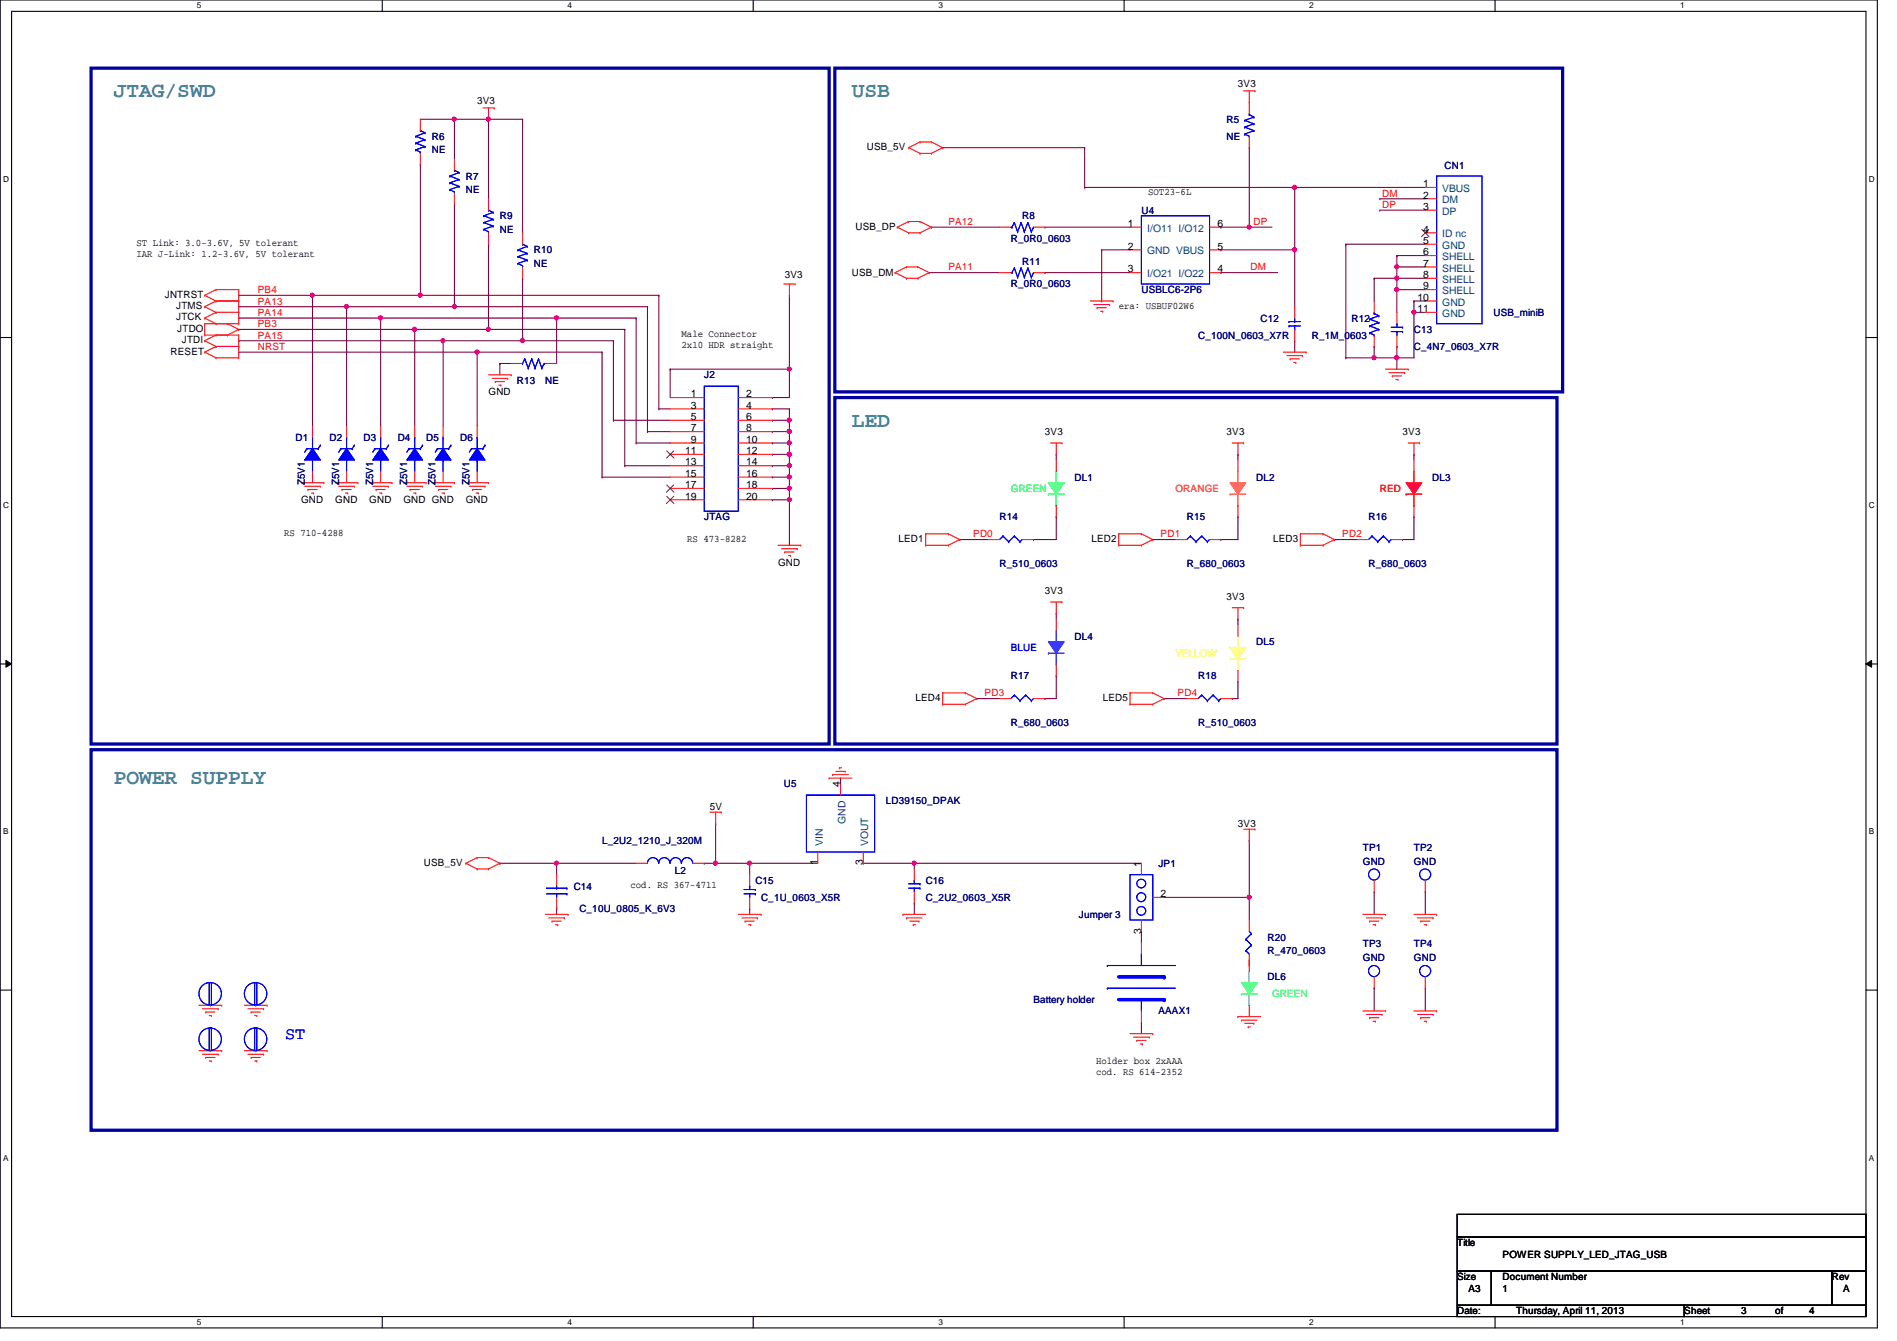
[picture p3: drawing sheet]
<svg xmlns="http://www.w3.org/2000/svg" width="297mm" height="210mm" viewBox="0 0 297 210" stroke-linecap="round" stroke-linejoin="round" font-family="sans-serif">
<defs><g id="words">
<g font-size="3.3" fill="#408080">
<text x="17.8" y="15.2">JTAG/SWD</text>
<text x="133.4" y="15.2">USB</text>
<text x="133.4" y="66.8">LED</text>
<text x="17.8" y="122.8">POWER SUPPLY</text>
</g>
<text font-size="2.6" fill="#00f" x="44.7" y="162.7">ST</text>
<g font-size="1.6">
<text x="74.7" y="16.2">3V3</text>
<text x="193.8" y="13.5">3V3</text>
<text x="135.7" y="23.5">USB_5V</text>
<text x="222.8" y="29.3">1</text>
<text x="133.9" y="35.9">USB_DP</text>
<text x="176.6" y="35.5">1</text>
<text x="179.8" y="30.6">SOT23-6L</text>
<text x="190.6" y="35.5">6</text>
<text x="222.8" y="31.1">2</text>
<text x="222.8" y="32.9">3</text>
<text x="21.4" y="38.6">ST Link: 3.0-3.6V, 5V tolerant</text>
<text x="21.4" y="40.2">IAR J-Link: 1.2-3.6V, 5V tolerant</text>
<text x="176.6" y="39.1">2</text>
<text x="190.6" y="39.1">5</text>
<text x="222.8" y="36.4">4</text>
<text x="222.8" y="38.2">5</text>
<text x="222.8" y="40">6</text>
<text x="222.8" y="41.7">7</text>
<text x="25.8" y="46.6">JNTRST</text>
<text x="122.9" y="43.6">3V3</text>
<text x="133.4" y="43.2">USB_DM</text>
<text x="176.6" y="42.6">3</text>
<text x="190.6" y="42.6">4</text>
<text x="222" y="47.1">10</text>
<text x="222.8" y="43.5">8</text>
<text x="222.8" y="45.3">9</text>
<text x="27.6" y="50.2">JTCK</text>
<text x="27.6" y="48.4">JTMS</text>
<text x="27.8" y="51.9">JTDO</text>
<text x="28.5" y="53.7">JTDI</text>
<text x="106.7" y="52.8">Male Connector</text>
<text x="175.2" y="48.3">era: USBUF02W6</text>
<text x="222" y="48.9">11</text>
<text x="26.7" y="55.5">RESET</text>
<text x="106.7" y="54.4">2x10 HDR straight</text>
<text x="76.5" y="61.9">GND</text>
<text x="108.2" y="62.2">1</text>
<text x="108.2" y="64">3</text>
<text x="108.2" y="65.7">5</text>
<text x="116.8" y="62.2">2</text>
<text x="116.8" y="64">4</text>
<text x="116.8" y="65.7">6</text>
<text x="107.3" y="71.1">11</text>
<text x="108.2" y="67.5">7</text>
<text x="108.2" y="69.3">9</text>
<text x="116.8" y="67.5">8</text>
<text x="116.8" y="69.3">10</text>
<text x="116.8" y="71.1">12</text>
<text x="163.6" y="68.1">3V3</text>
<text x="192.1" y="68.1">3V3</text>
<text x="219.6" y="68.1">3V3</text>
<text x="107.3" y="72.9">13</text>
<text x="107.3" y="74.6">15</text>
<text x="107.3" y="76.4">17</text>
<text x="116.8" y="72.9">14</text>
<text x="116.8" y="74.6">16</text>
<text x="116.8" y="76.4">18</text>
<text x="44.5" y="83.9">RS 710-4288</text>
<text x="47.2" y="78.8">GND</text>
<text x="52.5" y="78.8">GND</text>
<text x="57.8" y="78.8">GND</text>
<text x="63.2" y="78.8">GND GND</text>
<text x="72.9" y="78.8">GND</text>
<text x="107.3" y="78.2">19</text>
<text x="116.8" y="78.2">20</text>
<text x="107.6" y="84.8">RS 473-8282</text>
<text x="121.8" y="88.6">GND</text>
<text x="140.7" y="84.8">LED1</text>
<text x="170.9" y="84.8">LED2</text>
<text x="199.3" y="84.8">LED3</text>
<text x="163.6" y="93">3V3</text>
<text x="192.1" y="93.9">3V3</text>
<text x="143.3" y="109.7">LED4</text>
<text x="172.7" y="109.7">LED5</text>
<text x="131.6" y="123.2" transform="rotate(-90 131.6 123.2)">4</text>
<text x="111.2" y="126.8">5V</text>
<text x="193.8" y="129.5">3V3</text>
<text x="66.4" y="135.5">USB_5V</text>
<text x="128" y="135.5" transform="rotate(-90 128 135.5)">1</text>
<text x="135.1" y="135.5" transform="rotate(-90 135.1 135.5)">3</text>
<text x="178.7" y="135.7" transform="rotate(-90 178.7 135.7)">1</text>
<text x="98.7" y="139">cod. RS 367-4711</text>
<text x="181.7" y="140.4">2</text>
<text x="178.7" y="146.1" transform="rotate(-90 178.7 146.1)">3</text>
<text x="171.6" y="166.6">Holder box 2xAAA</text>
<text x="171.6" y="168.2">cod. RS 614-2352</text>
<text x="228.2" y="195.1">Title</text>
<text x="235.3" y="196.8">POWER SUPPLY_LED_JTAG_USB</text>
<text x="228.2" y="200.4">Size</text>
<text x="230" y="202.2">A3</text>
<text x="235.3" y="200.4">Document Number</text>
<text x="235.3" y="202.2">1</text>
<text x="286.8" y="200.4">Rev</text>
<text x="288.6" y="202.2">A</text>
<text x="228.2" y="205.7">Date:</text>
<text x="237.4" y="205.7">Thursday, April 11, 2013</text>
<text x="263.7" y="205.7">Sheet</text>
<text x="272.6" y="205.7">3</text>
<text x="278" y="205.7">of</text>
<text x="283.3" y="205.7">4</text>
</g>
<g font-size="1.6" fill="#000080">
<text x="67.6" y="21.9">R6</text>
<text x="192.1" y="19.2">R5</text>
<text x="192.1" y="21.9">NE</text>
<text x="67.6" y="24">NE</text>
<text x="72.9" y="28.1">R7</text>
<text x="226.2" y="26.5">CN1</text>
<text x="72.9" y="30.2">NE</text>
<text x="78.3" y="34.3">R9</text>
<text x="160.1" y="34.3">R8</text>
<text x="178.7" y="33.4">U4</text>
<text x="78.3" y="36.4">NE</text>
<text x="83.6" y="39.7">R10</text>
<text x="83.6" y="41.8">NE</text>
<text x="158.3" y="37.9">R_0R0_0603</text>
<text x="160.1" y="41.4">R11</text>
<text x="158.3" y="45">R_0R0_0603</text>
<text x="178.7" y="45.9">USBLC6-2P6</text>
<text x="187.6" y="53">C_100N_0603_X7R</text>
<text x="197.4" y="50.3">C12</text>
<text x="205.4" y="53">R_1M_0603</text>
<text x="211.6" y="50.3">R12</text>
<text x="221.4" y="52.1">C13</text>
<text x="233.8" y="49.4">USB_miniB</text>
<text x="110.3" y="59.2">J2</text>
<text x="221.4" y="54.8">C_4N7_0603_X7R</text>
<text x="80.9" y="60.1">R13</text>
<text x="85.4" y="60.1">NE</text>
<text x="46.3" y="69">D1</text>
<text x="51.6" y="69">D2</text>
<text x="56.9" y="69">D3</text>
<text x="62.3" y="69">D4</text>
<text x="66.7" y="69">D5</text>
<text x="72" y="69">D6</text>
<text x="47.7" y="75.9" transform="rotate(-90 47.7 75.9)">Z5V1</text>
<text x="53.1" y="75.9" transform="rotate(-90 53.1 75.9)">Z5V1</text>
<text x="58.4" y="75.9" transform="rotate(-90 58.4 75.9)">Z5V1</text>
<text x="63.8" y="75.9" transform="rotate(-90 63.8 75.9)">Z5V1</text>
<text x="68.2" y="75.9" transform="rotate(-90 68.2 75.9)">Z5V1</text>
<text x="73.5" y="75.9" transform="rotate(-90 73.5 75.9)">Z5V1</text>
<text x="168.2" y="75.2">DL1</text>
<text x="196.7" y="75.2">DL2</text>
<text x="224.2" y="75.2">DL3</text>
<text x="110.3" y="81.4">JTAG</text>
<text x="156.5" y="81.4">R14</text>
<text x="185.8" y="81.4">R15</text>
<text x="214.3" y="81.4">R16</text>
<text x="156.5" y="88.7">R_510_0603</text>
<text x="185.8" y="88.7">R_680_0603</text>
<text x="214.3" y="88.7">R_680_0603</text>
<text x="168.2" y="100.1">DL4</text>
<text x="196.7" y="101">DL5</text>
<text x="158.3" y="106.3">R17</text>
<text x="187.6" y="106.3">R18</text>
<text x="158.3" y="113.6">R_680_0603</text>
<text x="187.6" y="113.6">R_510_0603</text>
<text x="122.7" y="123.2">U5</text>
<text x="138.7" y="125.9">LD39150_DPAK</text>
<text x="94.3" y="132.1">L_2U2_1210_J_320M</text>
<text x="105.7" y="136.7">L2</text>
<text x="181.4" y="135.7">JP1</text>
<text x="213.4" y="133.2">TP1</text>
<text x="213.4" y="135.3">GND</text>
<text x="221.4" y="133.2">TP2</text>
<text x="221.4" y="135.3">GND</text>
<text x="89.8" y="139.2">C14</text>
<text x="90.7" y="142.8">C_10U_0805_K_6V3</text>
<text x="118.3" y="138.3">C15</text>
<text x="119.2" y="141">C_1U_0603_X5R</text>
<text x="144.9" y="138.3">C16</text>
<text x="144.9" y="141">C_2U2_0603_X5R</text>
<text x="168.9" y="143.7">Jumper 3</text>
<text x="198.5" y="147.2">R20</text>
<text x="198.5" y="149.4">R_470_0603</text>
<text x="213.4" y="148.3">TP3</text>
<text x="221.4" y="148.3">TP4</text>
<text x="198.5" y="153.5">DL6</text>
<text x="213.4" y="150.5">GND</text>
<text x="221.4" y="150.5">GND</text>
<text x="161.8" y="157">Battery holder</text>
<text x="181.4" y="158.8">AAAX1</text>
</g>
<g font-size="1.6" fill="#f00">
<text x="148.5" y="35.2">PA12</text>
<text x="196.3" y="35.2">DP</text>
<text x="216.4" y="30.8">DM</text>
<text x="216.4" y="32.6">DP</text>
<text x="40.4" y="45.9">PB4</text>
<text x="40.4" y="47.7">PA13</text>
<text x="148.5" y="42.3">PA11</text>
<text x="195.8" y="42.3">DM</text>
<text x="40.4" y="49.4">PA14</text>
<text x="40.4" y="51.2">PB3</text>
<text x="40.4" y="53">PA15</text>
<text x="40.4" y="54.8">NRST</text>
<text x="216.1" y="77">RED</text>
<text x="152.4" y="84.1">PD0</text>
<text x="181.7" y="84.1">PD1</text>
<text x="210.2" y="84.1">PD2</text>
<text x="154.2" y="109">PD3</text>
<text x="184.4" y="109">PD4</text>
</g>
<g font-size="1.6" fill="#004080">
<text x="225.8" y="30.1">VBUS</text>
<text x="225.8" y="31.8">DM</text>
<text x="225.8" y="33.6">DP</text>
<text x="179.6" y="36.3">I/O11 I/O12</text>
<text x="179.6" y="39.8">GND VBUS</text>
<text x="225.8" y="37.2">ID nc</text>
<text x="225.8" y="38.9">GND</text>
<text x="225.8" y="40.7">SHELL</text>
<text x="179.6" y="43.4">I/O21 I/O22</text>
<text x="225.8" y="42.5">SHELL</text>
<text x="225.8" y="44.3">SHELL</text>
<text x="225.8" y="46.1">SHELL</text>
<text x="225.8" y="47.8">GND</text>
<text x="225.8" y="49.6">GND</text>
<text x="132.4" y="129" transform="rotate(-90 132.4 129)">GND</text>
<text x="128.8" y="132.5" transform="rotate(-90 128.8 132.5)">VIN</text>
<text x="135.9" y="132.5" transform="rotate(-90 135.9 132.5)">VOUT</text>
</g>
<g font-size="1.6" fill="#0f0">
<text x="158.3" y="77">GREEN</text>
<text x="199.2" y="156.1">GREEN</text>
</g>
<text font-size="1.6" fill="#ff8000" x="184.1" y="77">ORANGE</text>
<text font-size="1.6" fill="#00f" x="158.3" y="101.9">BLUE</text>
<text font-size="1.6" fill="#ff0" x="184.1" y="102.8">YELLOW</text>
<g font-size="1.3">
<text x="30.8" y="1.3">5</text>
<text x="88.9" y="1.3">4</text>
<text x="146.9" y="1.3">3</text>
<text x="205" y="1.3">2</text>
<text x="263.1" y="1.3">1</text>
<text x=".5" y="28.4">D</text>
<text x="292.6" y="28.4">D</text>
<text x=".5" y="79.5">C</text>
<text x="292.6" y="79.5">C</text>
<text x=".5" y="130.6">B</text>
<text x="292.6" y="130.6">B</text>
<text x=".5" y="181.7">A</text>
<text x="292.6" y="181.7">A</text>
<text x="30.8" y="207.4">5</text>
<text x="88.9" y="207.4">4</text>
<text x="146.9" y="207.4">3</text>
<text x="205" y="207.4">2</text>
<text x="263.1" y="207.4">1</text>
</g>
</g></defs>
<path d="M0 0h294v207.9h-294zM1.8 1.8h290.4v204.3h-290.4z" fill="none" stroke="#000" stroke-width=".17"/>
<g fill="#fff">
<path d="M30.8 .2h.7v1.4h-.7z"/>
<path d="M30.8 206.2h.7v1.4h-.7z"/>
</g>
<path d="M59.9 0v1.8M59.9 206.1v1.8" fill="none" stroke="#000" stroke-width=".17"/>
<g fill="#fff">
<path d="M88.9 .2h.6v1.4h-.6z"/>
<path d="M88.9 206.2h.6v1.4h-.6z"/>
</g>
<path d="M117.9 0v1.8M117.9 206.1v1.8" fill="none" stroke="#000" stroke-width=".17"/>
<g fill="#fff">
<path d="M146.9 .2h.7v1.4h-.7z"/>
<path d="M146.9 206.2h.7v1.4h-.7z"/>
</g>
<path d="M176 0v1.8M176 206.1v1.8" fill="none" stroke="#000" stroke-width=".17"/>
<g fill="#fff">
<path d="M205 .2h.7v1.4h-.7z"/>
<path d="M205 206.2h.7v1.4h-.7z"/>
</g>
<path d="M234.1 0v1.8M234.1 206.1v1.8" fill="none" stroke="#000" stroke-width=".17"/>
<g fill="#fff">
<path d="M263.1 .2h.7v1.4h-.7z"/>
<path d="M263.1 206.2h.7v1.4h-.7z"/>
<path d="M.5 27.3h.9v1.4h-.9z"/>
<path d="M292.6 27.3h.9v1.4h-.9z"/>
<path d="M.5 78.4h.9v1.4h-.9z"/>
<path d="M292.6 78.4h.9v1.4h-.9z"/>
</g>
<path d="M0 52.8h1.8M292.2 52.8h1.8" fill="none" stroke="#000" stroke-width=".17"/>
<g fill="#fff">
<path d="M.5 129.5h.8v1.4h-.8z"/>
<path d="M292.6 129.5h.9v1.4h-.9z"/>
</g>
<path d="M0 103.9h1.8M292.2 103.9h1.8" fill="none" stroke="#000" stroke-width=".17"/>
<path d="M.9 103.4l.9 .5-.9 .5zM292.2 103.9l.9-.5v1z" fill="#000"/>
<path d="M.9 103.4l.9 .5-.9 .5zM292.2 103.9l.9-.5v1z" fill="none" stroke="#000" stroke-width=".16"/>
<g fill="#fff">
<path d="M.5 180.5h.8v1.4h-.8z"/>
<path d="M292.6 180.5h.9v1.4h-.9z"/>
</g>
<path d="M0 155h1.8M292.2 155h1.8" fill="none" stroke="#000" stroke-width=".17"/>
<path d="M123.6 74.7h.1M123.6 74.7v1.8" fill="none" stroke="#800040" stroke-width=".17"/>
<circle cx="123.6" cy="74.6" r=".32" fill="#f0f"/>
<circle cx="123.6" cy="74.6" r=".32" fill="none" stroke="#f0f" stroke-width=".17"/>
<path d="M123.6 46.2h.1M123.6 46.2v11.6M123.6 64h.1M123.6 71.1h.1M123.6 67.6h.1M123.6 64v1.8M123.6 67.6v1.7M123.6 71.1v1.8" fill="none" stroke="#800040" stroke-width=".17"/>
<circle cx="123.6" cy="67.5" r=".32" fill="#f0f"/>
<circle cx="123.6" cy="67.5" r=".32" fill="none" stroke="#f0f" stroke-width=".17"/>
<path d="M218.7 41.8h.1M218.7 43.6h.1M218.7 41.8v1.8M218.7 43.6h4.5" fill="none" stroke="#800040" stroke-width=".17"/>
<circle cx="218.7" cy="43.5" r=".32" fill="#f0f"/>
<circle cx="218.7" cy="43.5" r=".32" fill="none" stroke="#f0f" stroke-width=".17"/>
<path d="M218.7 45.3h.1M218.7 45.3h4.5" fill="none" stroke="#800040" stroke-width=".17"/>
<circle cx="218.7" cy="45.3" r=".32" fill="#f0f"/>
<circle cx="218.7" cy="45.3" r=".32" fill="none" stroke="#f0f" stroke-width=".17"/>
<path d="M71.2 48h.1M71.2 48h30.2M87.2 49.8h.1M87.2 49.8h12.4M218.7 40h.1M218.7 40v1.8M218.7 40h4.5" fill="none" stroke="#800040" stroke-width=".17"/>
<circle cx="71.1" cy="48" r=".32" fill="#f0f"/>
<circle cx="71.1" cy="48" r=".32" fill="none" stroke="#f0f" stroke-width=".17"/>
<path d="M71.2 18.7h.1M71.2 18.7h5.3M81.8 43.6h.1M81.8 43.6v9.7" fill="none" stroke="#800040" stroke-width=".17"/>
<circle cx="71.1" cy="18.6" r=".32" fill="#f0f"/>
<circle cx="71.1" cy="18.6" r=".32" fill="none" stroke="#f0f" stroke-width=".17"/>
<path d="M48.9 46.2h.1M48.9 46.2h16.9" fill="none" stroke="#800040" stroke-width=".17"/>
<circle cx="48.9" cy="46.2" r=".32" fill="#f0f"/>
<circle cx="48.9" cy="46.2" r=".32" fill="none" stroke="#f0f" stroke-width=".17"/>
<path d="M215.2 56h.1M215.2 56h3.5" fill="none" stroke="#800040" stroke-width=".17"/>
<circle cx="218.7" cy="56" r=".32" fill="#f0f"/>
<circle cx="218.7" cy="56" r=".32" fill="none" stroke="#f0f" stroke-width=".17"/>
<circle cx="215.2" cy="56" r=".32" fill="#f0f"/>
<circle cx="215.2" cy="56" r=".32" fill="none" stroke="#f0f" stroke-width=".17"/>
<path d="M81.8 53.3h.1M81.8 53.3h14.3" fill="none" stroke="#800040" stroke-width=".17"/>
<circle cx="81.8" cy="53.3" r=".32" fill="#f0f"/>
<circle cx="81.8" cy="53.3" r=".32" fill="none" stroke="#f0f" stroke-width=".17"/>
<path d="M76.5 51.6h.1M76.5 51.6h21.3" fill="none" stroke="#800040" stroke-width=".17"/>
<circle cx="76.5" cy="51.5" r=".32" fill="#f0f"/>
<circle cx="76.5" cy="51.5" r=".32" fill="none" stroke="#f0f" stroke-width=".17"/>
<path d="M64.9 51.6h.1M64.9 51.6h11.6" fill="none" stroke="#800040" stroke-width=".17"/>
<circle cx="64.9" cy="51.5" r=".32" fill="#f0f"/>
<circle cx="64.9" cy="51.5" r=".32" fill="none" stroke="#f0f" stroke-width=".17"/>
<path d="M147.6 23.1h.1M147.6 23.1h22.2M218.7 41.8h.1M218.7 41.8h4.5" fill="none" stroke="#800040" stroke-width=".17"/>
<circle cx="218.7" cy="41.8" r=".32" fill="#f0f"/>
<circle cx="218.7" cy="41.8" r=".32" fill="none" stroke="#f0f" stroke-width=".17"/>
<path d="M76.5 18.7h.1M76.5 18.7v12.4M216.1 31.1h.1M216.1 31.1h7.1M54.3 48h.1M54.3 48h16.9M65.8 46.2h.1M65.8 46.2h37.4M215.2 43.6h.1M215.2 43.6h3.5" fill="none" stroke="#800040" stroke-width=".17"/>
<circle cx="76.5" cy="18.6" r=".32" fill="#f0f"/>
<circle cx="76.5" cy="18.6" r=".32" fill="none" stroke="#f0f" stroke-width=".17"/>
<path d="M65.8 25.8h.1M65.8 25.8v20.4M76.5 38.2h.1M76.5 38.2v13.4M216.1 32.9h.1M216.1 32.9h7.1M215.2 43.6h.1M215.2 43.6v3.5M218.7 45.3h.1M218.7 45.3v3.6" fill="none" stroke="#800040" stroke-width=".17"/>
<circle cx="65.8" cy="46.2" r=".32" fill="#f0f"/>
<circle cx="65.8" cy="46.2" r=".32" fill="none" stroke="#f0f" stroke-width=".17"/>
<path d="M69.4 53.3h.1M69.4 53.3h12.4M94.3 55.1h.1M94.3 55.1v19.6M210.7 56h.1M210.7 56h4.5M218.7 54.2h.1M218.7 43.6h.1M218.7 43.6v1.7M218.7 54.2v1.8M94.3 74.7h.1M94.3 74.7h10.6" fill="none" stroke="#800040" stroke-width=".17"/>
<circle cx="69.4" cy="53.3" r=".32" fill="#f0f"/>
<circle cx="69.4" cy="53.3" r=".32" fill="none" stroke="#f0f" stroke-width=".17"/>
<path d="M71.2 18.7h.1M71.2 18.7v6.2M71.2 32h.1M71.2 32v16M210.7 38.2h.1M210.7 38.2h12.5M59.6 49.8h.1M59.6 49.8h27.6M215.2 54.2h.1M215.2 54.2v1.8M218.7 56h.1M218.7 56v1.8" fill="none" stroke="#800040" stroke-width=".17"/>
<circle cx="87.1" cy="49.8" r=".32" fill="#f0f"/>
<circle cx="87.1" cy="49.8" r=".32" fill="none" stroke="#f0f" stroke-width=".17"/>
<circle cx="59.6" cy="49.8" r=".32" fill="#f0f"/>
<circle cx="59.6" cy="49.8" r=".32" fill="none" stroke="#f0f" stroke-width=".17"/>
<g fill="none" stroke="#800040" stroke-width=".17">
<path d="M65.8 18.7h.1M65.8 18.7h5.4M76.5 18.7h.1M76.5 18.7h5.3M81.8 18.7h.1M81.8 18.7v17.7M210.7 38.2h.1M210.7 38.2v17.8M74.7 55.1h.1M74.7 55.1h19.6M78.3 56.9h.1M78.3 56.9v1.8"/>
<path d="M78.3 56.9h1.7M87.2 49.8h.1M87.2 49.8v7.1"/>
</g>
<circle cx="74.7" cy="55.1" r=".32" fill="#f0f"/>
<circle cx="74.7" cy="55.1" r=".32" fill="none" stroke="#f0f" stroke-width=".17"/>
<path d="M169.8 29.3h.1M169.8 29.3h32.9M103.2 46.2h.1M103.2 46.2v17.8M103.2 64h.1M103.2 64h1.7M123.6 78.2h.1M123.6 78.2v7.1" fill="none" stroke="#800040" stroke-width=".17"/>
<circle cx="123.6" cy="78.2" r=".32" fill="#f0f"/>
<circle cx="123.6" cy="78.2" r=".32" fill="none" stroke="#f0f" stroke-width=".17"/>
<path d="M120.9 64h.1M120.9 65.8h.1M120.9 64h2.7M120.9 65.8h2.7M123.6 65.8h.1M123.6 65.8v1.8" fill="none" stroke="#800040" stroke-width=".17"/>
<circle cx="123.6" cy="67.5" r=".32" fill="#f0f"/>
<circle cx="123.6" cy="67.5" r=".32" fill="none" stroke="#f0f" stroke-width=".17"/>
<circle cx="123.6" cy="65.8" r=".32" fill="#f0f"/>
<circle cx="123.6" cy="65.8" r=".32" fill="none" stroke="#f0f" stroke-width=".17"/>
<path d="M120.9 67.6h.1M120.9 69.3h.1M120.9 67.6h2.7M120.9 69.3h2.7M123.6 69.3h.1M123.6 69.3v1.8" fill="none" stroke="#800040" stroke-width=".17"/>
<circle cx="123.6" cy="71.1" r=".32" fill="#f0f"/>
<circle cx="123.6" cy="71.1" r=".32" fill="none" stroke="#f0f" stroke-width=".17"/>
<circle cx="123.6" cy="69.3" r=".32" fill="#f0f"/>
<circle cx="123.6" cy="69.3" r=".32" fill="none" stroke="#f0f" stroke-width=".17"/>
<path d="M120.9 71.1h.1M120.9 71.1h2.7" fill="none" stroke="#800040" stroke-width=".17"/>
<circle cx="123.6" cy="71.1" r=".32" fill="#f0f"/>
<circle cx="123.6" cy="71.1" r=".32" fill="none" stroke="#f0f" stroke-width=".17"/>
<path d="M120.9 72.9h.1M120.9 72.9h2.7" fill="none" stroke="#800040" stroke-width=".17"/>
<circle cx="123.6" cy="72.9" r=".32" fill="#f0f"/>
<circle cx="123.6" cy="72.9" r=".32" fill="none" stroke="#f0f" stroke-width=".17"/>
<path d="M120.9 74.7h.1M120.9 76.5h.1M120.9 76.5h2.7M123.6 72.9h.1M123.6 76.5h.1M123.6 72.9v1.8h-2.7M123.6 76.5v1.7" fill="none" stroke="#800040" stroke-width=".17"/>
<circle cx="123.6" cy="76.4" r=".32" fill="#f0f"/>
<circle cx="123.6" cy="76.4" r=".32" fill="none" stroke="#f0f" stroke-width=".17"/>
<path d="M195.6 23.1h.1M195.6 23.1v12.5" fill="none" stroke="#800040" stroke-width=".17"/>
<circle cx="195.6" cy="35.5" r=".32" fill="#f0f"/>
<circle cx="195.6" cy="35.5" r=".32" fill="none" stroke="#f0f" stroke-width=".17"/>
<g fill="none" stroke="#800040" stroke-width=".17">
<path d="M145.8 35.6h.1M145.8 35.6h10.7M163.6 35.6h.1M163.6 35.6h13.3M191.2 35.6h.1M191.2 35.6h8M195.6 35.6h.1M202.7 39.1h.1M202.7 39.1v8.9M37.4 46.2h.1M37.4 46.2h11.5M48.9 46.2h.1"/>
<path d="M48.9 46.2v20.5M54.3 48h.1M54.3 48v18.7M96.1 53.3h.1M96.1 53.3v12.5M97.8 51.6h.1M97.8 51.6v21.3M99.6 49.8h.1M99.6 49.8v19.5M101.4 48h.1M101.4 48v19.6M145.5 42.7h.1"/>
<path d="M145.5 42.7h11M163.6 42.7h.1M163.6 42.7h13.3M191.2 42.7h.1M191.2 42.7h8.9M96.1 65.8h.1M96.1 65.8h8.8M97.8 72.9h.1M97.8 72.9h7.1M99.6 69.3h.1M99.6 69.3h5.3M101.4 67.6h.1"/>
<path d="M101.4 67.6h3.5M120.9 78.2h.1M120.9 62.2h.1M120.9 78.2h2.7M120.9 62.2h2.7"/>
</g>
<circle cx="54.2" cy="48" r=".32" fill="#f0f"/>
<circle cx="54.2" cy="48" r=".32" fill="none" stroke="#f0f" stroke-width=".17"/>
<g fill="none" stroke="#800040" stroke-width=".17">
<path d="M191.2 39.1h.1M191.2 39.1h11.5M37.4 48h.1M37.4 49.8h.1M37.4 51.6h.1M37.4 53.3h.1M37.4 55.1h.1M37.4 48h16.9M37.4 49.8h22.2M37.4 51.6h27.5M37.4 53.3h32M37.4 55.1h37.3"/>
<path d="M59.6 49.8h.1M59.6 49.8v16.9M64.9 51.6h.1M64.9 51.6v15.1M69.4 53.3h.1M69.4 53.3v13.4M74.7 55.1h.1M74.7 55.1v11.6"/>
</g>
<circle cx="202.7" cy="39.1" r=".32" fill="#f0f"/>
<circle cx="202.7" cy="39.1" r=".32" fill="none" stroke="#f0f" stroke-width=".17"/>
<path d="M202.7 29.3h.1M202.7 29.3v9.8M202.7 53.3h.1M202.7 53.3v1.8M221.4 47.1h.1M221.4 48.9h.1M221.4 47.1h1.8M221.4 48.9v7.1" fill="none" stroke="#800040" stroke-width=".17"/>
<circle cx="221.4" cy="48.9" r=".32" fill="#f0f"/>
<circle cx="221.4" cy="48.9" r=".32" fill="none" stroke="#f0f" stroke-width=".17"/>
<path d="M169.8 23.1h.1M169.8 23.1v6.2M202.7 29.3h.1M202.7 29.3h20.5M221.4 48.9h.1M221.4 48.9h1.8" fill="none" stroke="#800040" stroke-width=".17"/>
<circle cx="202.7" cy="29.3" r=".32" fill="#f0f"/>
<circle cx="202.7" cy="29.3" r=".32" fill="none" stroke="#f0f" stroke-width=".17"/>
<path d="M104.9 57.8h.1M104.9 57.8v4.4M104.9 57.8h18.7M123.6 57.8h.1M123.6 57.8v4.4M218.7 56h.1M218.7 56h2.7" fill="none" stroke="#800040" stroke-width=".17"/>
<circle cx="123.6" cy="57.8" r=".32" fill="#f0f"/>
<circle cx="123.6" cy="57.8" r=".32" fill="none" stroke="#f0f" stroke-width=".17"/>
<g fill="none" stroke="#800040" stroke-width=".17">
<path d="M165.4 71.1h.1M165.4 71.1v.9M193.8 71.1h.1M193.8 71.1v.9M221.4 71.1h.1M221.4 71.1v.9M150.3 84.5h.1M150.3 84.5h4.4M161.8 84.5h.1M165.4 96h.1M165.4 80.9h.1M165.4 80.9v3.6h-3.6"/>
<path d="M165.4 96v.9M180.5 84.5h.1M180.5 84.5h3.6M191.2 84.5h.1M193.8 96.9h.1M193.8 80.9h.1M193.8 80.9v3.6h-2.6M193.8 96.9v.9M209 84.5h.1M209 84.5h3.5M219.6 84.5h.1M221.4 80.9h.1"/>
<path d="M221.4 80.9v3.6h-1.8M152.9 109.3h.1M152.9 109.3h3.6M163.6 109.3h.1M165.4 105.8h.1M165.4 105.8v3.5h-1.8M182.3 109.3h.1M182.3 109.3h3.5M193 109.3h.1M193.8 106.7h.1M193.8 106.7v2.6h-.8M117.4 135.1h.1"/>
<path d="M117.4 135.1h10.7M131.6 121.8h.1M131.6 121.8v.9M135.2 135.1h.1M135.2 135.1h8"/>
</g>
<circle cx="143.1" cy="135.1" r=".32" fill="#f0f"/>
<circle cx="143.1" cy="135.1" r=".32" fill="none" stroke="#f0f" stroke-width=".17"/>
<path d="M117.4 135.1h.1M117.4 135.1v1.8M143.2 135.1h.1M143.2 135.1v.9M143.2 135.1h35.5M117.4 142.2h.1M117.4 142.2v.9M195.6 140.5h.1M195.6 140.5v3.5" fill="none" stroke="#800040" stroke-width=".17"/>
<circle cx="195.6" cy="140.4" r=".32" fill="#f0f"/>
<circle cx="195.6" cy="140.4" r=".32" fill="none" stroke="#f0f" stroke-width=".17"/>
<path d="M78.3 135.1h.1M78.3 135.1h8.9M112.1 128.9h.1M112.1 135.1h.1M112.1 135.1h5.3M112.1 128.9v6.2M87.2 142.2h.1M87.2 142.2v.9M143.2 141.4h.1M143.2 141.4v1.7" fill="none" stroke="#800040" stroke-width=".17"/>
<circle cx="117.4" cy="135.1" r=".32" fill="#f0f"/>
<circle cx="117.4" cy="135.1" r=".32" fill="none" stroke="#f0f" stroke-width=".17"/>
<circle cx="112" cy="135.1" r=".32" fill="#f0f"/>
<circle cx="112" cy="135.1" r=".32" fill="none" stroke="#f0f" stroke-width=".17"/>
<g fill="none" stroke="#800040" stroke-width=".17">
<path d="M172.5 39.1h.1M172.5 39.1h4.4M172.5 39.1v8M172.5 47.1h.1M221.4 47.1h.1M221.4 47.1v1.8M87.2 135.1h.1M87.2 135.1h12.4M87.2 135.1v1.8M110.3 135.1h.1M110.3 135.1h1.8M215.2 139.6h.1"/>
<path d="M215.2 139.6v3.5M223.2 139.6h.1M223.2 139.6v3.5M215.2 154.7h.1M215.2 154.7v3.5M223.2 154.7h.1M223.2 154.7v3.5"/>
</g>
<circle cx="87.1" cy="135.1" r=".32" fill="#f0f"/>
<circle cx="87.1" cy="135.1" r=".32" fill="none" stroke="#f0f" stroke-width=".17"/>
<path d="M195.6 131.6h.1M195.6 131.6v8.9M178.7 145.8h.1M178.7 145.8v1.8M182.3 140.5h13.3M195.6 140.5h.1M195.6 151.1h.1M195.6 150.2v.9M178.7 160h.1M178.7 160v1.8" fill="none" stroke="#800040" stroke-width=".17"/>
<g fill="none" stroke="#f00" stroke-width=".17">
<path d="M75.6 16.9h1.8M76.5 18.7h.1M76.5 16.9v1.8M77.4 16.9h.1M194.7 14.2h1.8M195.6 16h.1M195.6 14.2v1.8M196.5 14.2h.1M76.5 31.1v1.8M76.5 36.4v1.8M140.5 35.6h.1M140.5 35.6l1.8 .8"/>
<path d="M142.3 34.7h.1M142.3 36.4h.1M142.3 23.1h.1M142.3 34.7l-1.8 .9M142.3 34.7h1.8M142.3 36.4h1.8M142.3 23.1l1.8 .9M144.1 34.7h.1M144.1 36.4h.1M144.1 22.2h.1M144.1 24h.1M144.1 34.7l1.7 .9"/>
<path d="M144.1 22.2l-1.8 .9M144.1 22.2h1.7M144.1 24h1.7M145.8 35.6h.1M145.8 22.2h.1M145.8 24h.1M145.8 35.6l-1.7 .8M145.8 22.2l1.8 .9M147.6 23.1h.1M147.6 23.1l-1.8 .9M32 55.1h.1M32 49.8h.1"/>
<path d="M32 46.2h.1M32 48h.1M32 52.5h.1M32 50.7h.1M32 53.3h.1M32 55.1l1.8 .9M32 50.7h5.4M32 49.8l1.8 .9M32 46.2l1.8 .9M32 48l1.8 .9M32 52.5h5.4M32 50.7v1.8"/>
<path d="M32 53.3l1.8 .9M33.8 56h.1M33.8 54.2h.1M33.8 50.7h.1M33.8 48.9h.1M33.8 47.1h.1M33.8 45.3h.1M33.8 52.5h.1M33.8 56h3.6M33.8 54.2l-1.8 .9M33.8 54.2h3.6M33.8 48.9l-1.8 .9"/>
<path d="M33.8 48.9h3.6M33.8 47.1h3.6M33.8 45.3l-1.8 .9M33.8 45.3h3.6M33.8 47.1l-1.8 .9M33.8 52.5l-1.8 .8M35.6 52.5h.1M35.6 50.7h.1M35.6 50.7l1.8 .9M37.4 54.2h.1M37.4 56h.1M37.4 48.9h.1"/>
<path d="M37.4 50.7h.1M37.4 45.3h.1M37.4 47.1h.1M37.4 51.6h.1M37.4 52.5h.1M37.4 45.3v5.4M37.4 52.5v3.5M37.4 51.6l-1.8 .9M76.5 58.7h3.5M77 59.2h2.5M77.6 59.7h.1M77.6 59.7h1.4"/>
<path d="M79.5 59.2h.1M80 58.7h.1M122.7 44.4h1.8M123.6 46.2h.1M123.6 44.4v1.8M124.5 44.4h.1M140.2 42.7h.1M140.2 42.7l1.7 .9M141.9 41.8h.1M141.9 43.6h.1M141.9 41.8l-1.7 .9M141.9 41.8h1.8"/>
<path d="M141.9 43.6h1.8M143.7 41.8h.1M143.7 43.6h.1M143.7 41.8l1.8 .9M145.5 42.7h.1M145.5 42.7l-1.8 .9M170.7 47.1h3.6M171.3 47.7h2.4M171.8 48.2h.1M171.8 48.2h1.4M172.3 48.7h.4M172.7 48.7h.1"/>
<path d="M173.7 47.7h.1M174.3 47.1h.1M201 55.1h3.5M201.5 55.7h2.5M202 56.2h.1M202 56.2h1.5M202.6 56.7h.3M202.9 56.7h.1M204 55.7h.1M204.5 55.1h.1M217 57.8h3.5M217.5 58.3h2.5"/>
<path d="M218 58.8h.1M218 58.8h1.5M218.6 59.4h.3M218.9 59.4h.1M220 58.3h.1M220.5 57.8h.1M47.2 75.6h3.5M47.7 76.1h2.5M48.2 76.6h.1M48.2 76.6h1.5M48.8 77.2h.3M49.1 77.2h.1"/>
<path d="M50.2 76.1h.1M50.7 75.6h.1M52.5 75.6h3.5M53 76.1h2.5M53.5 76.6h.1M53.5 76.6h1.5M54.1 77.2h.3M54.4 77.2h.1M55.5 76.1h.1M56 75.6h.1M57.8 75.6h3.6M58.4 76.1h2.4"/>
<path d="M58.9 76.6h.1M58.9 76.6h1.4M59.4 77.2h.4M59.8 77.2h.1M60.8 76.1h.1M61.4 75.6h.1M63.2 75.6h3.5M63.7 76.1h2.5M64.2 76.6h.1M64.2 76.6h1.5M64.8 77.2h.3M65.1 77.2h.1"/>
<path d="M66.2 76.1h.1M66.7 75.6h.1M67.6 75.6h3.6M68.2 76.1h2.4M68.7 76.6h.1M68.7 76.6h1.4M69.2 77.2h.4M69.6 77.2h.1M70.6 76.1h.1M71.2 75.6h.1M72.9 75.6h3.6M73.5 76.1h2.4"/>
<path d="M74 76.6h.1M74 76.6h1.4M74.5 77.2h.4M74.9 77.2h.1M75.9 76.1h.1M76.5 75.6h.1M78.1 60.3h.3M78.4 60.3h.1M164.5 69.3h1.8M165.4 71.1h.1M165.4 69.3v1.8M166.3 69.3h.1"/>
<path d="M193 69.3h1.7M193.8 71.1h.1M193.8 69.3v1.8M194.7 69.3h.1M220.5 69.3h1.8M221.4 71.1h.1M221.4 69.3v1.8M222.3 69.3h.1M121.8 85.3h3.6M122.4 85.9h2.4M122.9 86.4h.1M122.9 86.4h1.4"/>
<path d="M123.4 87h.4M123.8 87h.1M124.8 85.9h.1M125.4 85.3h.1M144.9 85.3h.1M144.9 83.6h.1M144.9 83.6h3.6M144.9 85.3h3.6M144.9 83.6v1.7M148.5 83.6h.1M148.5 85.3h.1M148.5 83.6l1.8 .9"/>
<path d="M150.3 84.5h.1M150.3 84.5l-1.8 .8M164.5 94.2h1.8M165.4 96h.1M165.4 94.2v1.8M166.3 94.2h.1M175.2 85.3h.1M175.2 83.6h.1M175.2 83.6h3.5M175.2 85.3h3.5M175.2 83.6v1.7M178.7 83.6h.1"/>
<path d="M178.7 85.3h.1M178.7 83.6l1.8 .9M180.5 84.5h.1M180.5 84.5l-1.8 .8M193 95.1h1.7M193.8 96.9h.1M193.8 95.1v1.8M194.7 95.1h.1M203.6 85.3h.1M203.6 83.6h.1M203.6 83.6h3.6M203.6 85.3h3.6"/>
<path d="M203.6 83.6v1.7M207.2 83.6h.1M207.2 85.3h.1M207.2 83.6l1.8 .9M209 84.5h.1M209 84.5l-1.8 .8M147.6 110.2h.1M147.6 108.5h.1M147.6 108.5h3.6M147.6 110.2h3.6M147.6 108.5v1.7M151.2 108.5h.1"/>
<path d="M151.2 110.2h.1M151.2 108.5l1.7 .8M152.9 109.3h.1M152.9 109.3l-1.7 .9M176.9 110.2h.1M176.9 108.5h.1M176.9 108.5h3.6M176.9 110.2h3.6M176.9 108.5v1.7M180.5 108.5h.1M180.5 110.2h.1M180.5 108.5l1.8 .8"/>
<path d="M182.3 109.3h.1M182.3 109.3l-1.8 .9M72.9 135.1h.1M72.9 135.1l1.8 .9M74.7 134.2h.1M74.7 136h.1M74.7 134.2l-1.8 .9M74.7 134.2h1.8M74.7 136h1.8M76.5 134.2h.1M76.5 136h.1M76.5 134.2l1.8 .9"/>
<path d="M78.3 135.1h.1M78.3 135.1l-1.8 .9M111.2 127.1h1.7M112.1 128.9h.1M112.1 127.1v1.8M112.9 127.1h.1M129.8 121.8h.1M129.8 121.8h3.6M130.4 121.2h.1M130.4 121.2h2.4M130.9 120.7h1.4M131.4 120.2h.1"/>
<path d="M131.4 120.2h.4M132.3 120.7h.1M194.7 129.8h1.8M195.6 131.6h.1M195.6 129.8v1.8M196.5 129.8h.1M31.2 157.4h3.5M31.7 157.9h2.5M32.2 158.4h.1M32.2 158.4h1.5M32.8 159h.3M33.1 159h.1"/>
<path d="M34.2 157.9h.1M34.7 157.4h.1M38.3 157.4h3.5M38.8 157.9h2.5M39.3 158.4h.1M39.3 158.4h1.5M39.9 159h.3M40.2 159h.1M41.3 157.9h.1M41.8 157.4h.1M85.4 143.1h3.5M85.9 143.7h2.5"/>
<path d="M86.4 144.2h.1M86.4 144.2h1.5M87 144.7h.3M87.3 144.7h.1M88.4 143.7h.1M88.9 143.1h.1M115.6 143.1h3.6M116.2 143.7h2.4M116.7 144.2h.1M116.7 144.2h1.4M117.2 144.7h.4M117.6 144.7h.1"/>
<path d="M118.6 143.7h.1M119.2 143.1h.1M141.4 143.1h.1M141.4 143.1h3.5M141.9 143.7h.1M141.9 143.7h2.5M142.4 144.2h1.5M143 144.7h.1M143 144.7h.3M143.9 144.2h.1M193.8 159.1h.1M193.8 159.1h3.6"/>
<path d="M194.4 159.7h.1M194.4 159.7h2.4M195.6 144v1.8M195.6 149.4v1.7M213.4 143.1h3.6M213.4 158.2h3.6M213.9 143.7h2.5M213.9 158.8h2.5M214.5 144.2h.1M214.5 159.3h.1M214.5 144.2h1.4M214.5 159.3h1.4"/>
<path d="M215 144.7h.3M215 159.9h.3M215.3 144.7h.1M215.3 159.9h.1M216.4 143.7h.1M216.4 158.8h.1M217 143.1h.1M217 158.2h.1M221.4 143.1h3.6M221.4 158.2h3.6M222 143.7h2.4M222 158.8h2.4"/>
<path d="M222.5 144.2h.1M222.5 159.3h.1M222.5 144.2h1.4M222.5 159.3h1.4M223 144.7h.3M223 159.9h.3M223.3 144.7h.1M223.3 159.9h.1M224.4 143.7h.1M224.4 158.8h.1M225 143.1h.1M225 158.2h.1"/>
<path d="M31.2 164.5h3.5M31.7 165h2.5M32.2 165.5h.1M32.2 165.5h1.5M32.8 166.1h.3M33.1 166.1h.1M34.2 165h.1M34.7 164.5h.1M38.3 164.5h3.5M38.8 165h2.5M39.3 165.5h.1M39.3 165.5h1.5"/>
<path d="M39.9 166.1h.3M40.2 166.1h.1M41.3 165h.1M41.8 164.5h.1M176.9 161.8h3.6M177.5 162.3h2.5M178 162.9h.1M178 162.9h1.4M178.6 163.4h.3M178.9 163.4h.1M180 162.3h.1M180.5 161.8h.1"/>
<path d="M194.9 160.2h1.4M195.4 160.7h.1M195.4 160.7h.4M196.3 160.2h.1"/>
</g>
<path d="M228.2 190.1h64v3.5h-64zM228.2 193.6h64v5.4h-64zM228.2 199h5.3v5.3h-5.3zM233.5 199h53.3v5.3h-53.3zM286.8 199h5.4v5.3h-5.4zM228.2 204.3h35.5v1.8h-35.5zM263.7 204.3h28.5v1.8h-28.5z" fill="none" stroke="#000" stroke-width=".17"/>
<path d="M14.3 10.7h115.5v105.8h-115.5zM130.7 10.7h114v50.6h-114zM130.7 62.2h113.1v54.3h-113.1zM14.3 117.3h229.5v59.6h-229.5z" fill="none" stroke="#0000a0" stroke-width=".51"/>
<g fill="none" stroke="#00f" stroke-width=".17">
<path d="M75.8 35.9h.1M75.8 34.8h.1M75.8 33.8h.1M75.8 35.9l.7 .4M75.8 34.8l1.4 .6M75.8 33.8l1.4 .5M76.5 32.9h.1M76.5 36.3h.1M76.5 32.9l.7 .3M76.5 36.3v.1M77.2 35.4h.1M77.2 34.3h.1"/>
<path d="M77.2 33.2h.1M77.2 35.4l-1.4 .5M77.2 34.3l-1.4 .5M77.2 33.2l-1.4 .6M68.5 70.2h.1M68.5 70.2l-.3 .6M68.5 70.2h1.8M69.4 72h.1M69.4 68.5h.1M69.4 68.5v1.7M69.4 72v1.8M70.3 70.2h.1"/>
<path d="M70.6 69.7h.1M70.6 69.7l-.3 .5M195.1 148.8l.5 .6M195.1 148.8h.1M195.1 147h.1M195.1 147l.9 .9M195.6 145.8l.4 .3M196 147.9h.1M196 146.1h.1M196 147.9l-.9 .9M196 146.1l-.9 .9"/>
</g>
<path d="M69.4 70.2l1.2 1.8h-2.4z" fill-rule="evenodd" fill="#00f"/>
<path d="M68.5 70.2h.1M68.5 70.2l-.3 .6M68.5 70.2h1.8M69.4 70.2l1.2 1.8h-2.4zM69.4 72h.1M69.4 68.5h.1M69.4 68.5v1.7M69.4 72v1.8M70.3 70.2h.1M70.6 69.7h.1M70.6 69.7l-.3 .5" fill="none" stroke="#00f" stroke-width=".17"/>
<path d="M69.4 70.2l1.2 1.8h-2.4z" fill-rule="evenodd" fill="#00f"/>
<g fill="none" stroke="#00f" stroke-width=".17">
<path d="M69.4 70.2l1.2 1.8h-2.4zM173.4 151.1h.1M173.4 154.7h.1M173.4 151.1h10.7M173.4 154.7h10.7M178.7 149.4h.1M178.7 149.4v1.7M39.9 160.9h.3v3.6h-.3zM39.9 160.9h.3"/>
<circle cx="40" cy="162.7" r="1.76"/>
</g>
<path d="M69.4 66.7v1.8M69.4 73.8v1.8M40 164.5h.1" fill="none" stroke="#f00" stroke-width=".17"/>
<path d="M175.2 152.9h7.1" fill="none" stroke="#00f" stroke-width=".51"/>
<circle cx="182.3" cy="152.9" r=".25" fill="#00f"/>
<path d="M175.2 156.5h7.1" fill="none" stroke="#00f" stroke-width=".51"/>
<circle cx="182.3" cy="156.5" r=".25" fill="#00f"/>
<path d="M173.4 151.1h.1M173.4 154.7h.1M173.4 151.1h10.7M173.4 154.7h10.7M178.7 156.5h.1M178.7 149.4h.1M178.7 149.4v1.7M178.7 156.5v1.7" fill="none" stroke="#00f" stroke-width=".17"/>
<path d="M175.2 152.9h7.1" fill="none" stroke="#00f" stroke-width=".51"/>
<circle cx="182.3" cy="152.9" r=".25" fill="#00f"/>
<path d="M175.2 156.5h7.1" fill="none" stroke="#00f" stroke-width=".51"/>
<circle cx="182.3" cy="156.5" r=".25" fill="#00f"/>
<path d="M64 70.2h.1M64 70.2l-.3 .6M64 70.2h1.8M64.9 72h.1M64.9 68.5h.1M64.9 68.5v1.7M64.9 72v1.8M65.8 70.2h.1M66.2 69.7h.1M66.2 69.7l-.4 .5M178.7 156.5h.1M178.7 156.5v1.7" fill="none" stroke="#00f" stroke-width=".17"/>
<path d="M178.7 147.6v1.8M178.7 158.2v1.8" fill="none" stroke="#f00" stroke-width=".17"/>
<path d="M64.9 70.2l1.3 1.8h-2.5z" fill-rule="evenodd" fill="#00f"/>
<path d="M64 70.2h.1M64 70.2l-.3 .6M64 70.2h1.8M64.9 70.2l1.3 1.8h-2.5zM64.9 72h.1M64.9 68.5h.1M64.9 68.5v1.7M64.9 72v1.8M65.8 70.2h.1M66.2 69.7h.1M66.2 69.7l-.4 .5" fill="none" stroke="#00f" stroke-width=".17"/>
<path d="M64.9 70.2l1.3 1.8h-2.5z" fill-rule="evenodd" fill="#00f"/>
<g fill="none" stroke="#00f" stroke-width=".17">
<path d="M178.7 33.8h10.7v10.6h-10.7zM58.7 70.2h.1M58.7 70.2l-.3 .6M58.7 70.2h1.8M59.6 72h.1M59.6 68.5h.1M59.6 68.5v1.7M59.6 72v1.8M60.5 70.2h.1M60.8 69.7h.1M60.8 69.7l-.3 .5M64.9 70.2l1.3 1.8h-2.5z"/>
<path d="M116.5 139.9h1.8M116.5 139.2h1.8M117.4 138.7h.1M117.4 139.9h.1M117.4 138.7v.5M117.4 139.9v.6M118.3 139.9h.1M118.3 139.2h.1"/>
</g>
<path d="M176.9 35.6h1.8M176.9 39.1h1.8M189.4 35.6h1.8M189.4 39.1h1.8M176.9 42.7h1.8M189.4 42.7h1.8M64.9 66.7v1.8M64.9 73.8v1.8M117.4 136.9v1.8M117.4 140.5v1.7" fill="none" stroke="#f00" stroke-width=".17"/>
<path d="M59.6 70.2l1.2 1.8h-2.4z" fill-rule="evenodd" fill="#00f"/>
<path d="M58.7 70.2h.1M58.7 70.2l-.3 .6M58.7 70.2h1.8M59.6 70.2l1.2 1.8h-2.4zM59.6 72h.1M59.6 68.5h.1M59.6 68.5v1.7M59.6 72v1.8M60.5 70.2h.1M60.8 69.7h.1M60.8 69.7l-.3 .5" fill="none" stroke="#00f" stroke-width=".17"/>
<path d="M59.6 70.2l1.2 1.8h-2.4z" fill-rule="evenodd" fill="#00f"/>
<g fill="none" stroke="#00f" stroke-width=".17">
<path d="M70.4 29.7h.1M70.4 28.6h.1M70.4 27.6h.1M70.4 29.7l.8 .4M70.4 28.6l1.5 .6M70.4 27.6l1.5 .5M71.2 26.7h.1M71.2 30.1h.1M71.2 26.7l.7 .3M71.2 30.1v.1M71.9 29.2h.1M71.9 28.1h.1"/>
<path d="M71.9 27h.1M71.9 29.2l-1.5 .5M71.9 28.1l-1.5 .5M71.9 27l-1.5 .6M53.4 70.2h.1M53.4 70.2l-.4 .6M53.4 70.2h1.8M54.3 72h.1M54.3 68.5h.1M54.3 68.5v1.7M54.3 72v1.8M55.2 70.2h.1"/>
<path d="M55.5 69.7h.1M55.5 69.7l-.3 .5M59.6 70.2l1.2 1.8h-2.4zM157.1 83.9l-.6 .6M157.1 83.9h.1M157.1 83.9l.8 .9M157.9 84.8h.1M158.8 83.9h.1M158.8 83.9l-.9 .9M158.8 83.9l.9 .9M159.7 84.8h.1M160.1 84.5l-.4 .3"/>
<path d="M158.8 108.8l-.5 .5M158.8 108.8h.1M158.8 108.8l.9 .9M159.7 109.7h.1M160.6 108.8h.1M160.6 108.8l-.9 .9M160.6 108.8l.9 .9M161.5 109.7h.1M161.8 109.3l-.3 .4"/>
</g>
<path d="M71.2 24.9v1.8M71.2 30.2v1.8M59.6 66.7v1.8M59.6 73.8v1.8M154.7 84.5h1.8M160.1 84.5h1.7M156.5 109.3h1.8M161.8 109.3h1.8" fill="none" stroke="#f00" stroke-width=".17"/>
<path d="M54.3 70.2l1.2 1.8h-2.5z" fill-rule="evenodd" fill="#00f"/>
<path d="M53.4 70.2h.1M53.4 70.2l-.4 .6M53.4 70.2h1.8M54.3 70.2l1.2 1.8h-2.5zM54.3 72h.1M54.3 68.5h.1M54.3 68.5v1.7M54.3 72v1.8M55.2 70.2h.1M55.5 69.7h.1M55.5 69.7l-.3 .5" fill="none" stroke="#00f" stroke-width=".17"/>
<path d="M54.3 70.2l1.2 1.8h-2.5z" fill-rule="evenodd" fill="#00f"/>
<path d="M54.3 70.2l1.2 1.8h-2.5z" fill="none" stroke="#00f" stroke-width=".17"/>
<path d="M54.3 66.7v1.8M54.3 73.8v1.8" fill="none" stroke="#f00" stroke-width=".17"/>
<path d="M165.4 98.7v1.8M164.2 102.2h.1M164.2 102.2h2.4M165.4 100.5h.1M165.4 104h.1M165.4 102.2v1.8" fill="none" stroke="#0080ff" stroke-width=".17"/>
<path d="M164.2 100.5h2.4l-1.2 1.7z" fill-rule="evenodd" fill="#0080ff"/>
<path d="M165.4 98.7v1.8M164.2 100.5h2.4l-1.2 1.7zM164.2 102.2h.1M164.2 102.2h2.4M165.4 100.5h.1M165.4 104h.1M165.4 102.2v1.8" fill="none" stroke="#0080ff" stroke-width=".17"/>
<path d="M164.2 100.5h2.4l-1.2 1.7z" fill-rule="evenodd" fill="#0080ff"/>
<path d="M164.2 100.5h2.4l-1.2 1.7z" fill="none" stroke="#0080ff" stroke-width=".17"/>
<g fill="none" stroke="#f00" stroke-width=".17">
<path d="M104.9 62.2h5.4M104.9 64h5.4M104.9 65.8h5.4M104.9 67.6h5.4M104.9 69.3h5.4M104.9 71.1h5.4M104.9 72.9h5.4M104.9 74.7h5.4M104.9 76.5h5.4M104.9 78.2h5.4M115.6 62.2h5.3M115.6 64h5.3"/>
<path d="M115.6 65.8h5.3M115.6 67.6h5.3M115.6 69.3h5.3M115.6 71.1h5.3M115.6 72.9h5.3M115.6 74.7h5.3M115.6 76.5h5.3M115.6 78.2h5.3M165.4 96.9v1.8M165.4 104v1.8"/>
</g>
<path d="M110.3 60.5h5.3v19.5h-5.3z" fill="none" stroke="#00f" stroke-width=".17"/>
<path d="M104.4 70.6l1.1 1.1M104.4 75.9l1.1 1.1M104.4 77.7l1.1 1.1M105.5 70.6l-1.2 1.1M105.5 75.9l-1.2 1.1M105.5 77.7l-1.2 1.1" fill="none" stroke="#804000" stroke-width=".16"/>
<path d="M193.8 99.6v1.7M192.6 103.1h.1M192.6 103.1h2.5M193.8 101.3h.1M193.8 104.9h.1M193.8 103.1v1.8" fill="none" stroke="#ffff80" stroke-width=".17"/>
<path d="M192.6 101.3h2.5l-1.3 1.8z" fill-rule="evenodd" fill="#ffff80"/>
<path d="M193.8 99.6v1.7M192.6 101.3h2.5l-1.3 1.8zM192.6 103.1h.1M192.6 103.1h2.5M193.8 101.3h.1M193.8 104.9h.1M193.8 103.1v1.8" fill="none" stroke="#ffff80" stroke-width=".17"/>
<path d="M192.6 101.3h2.5l-1.3 1.8z" fill-rule="evenodd" fill="#ffff80"/>
<path d="M192.6 101.3h2.5l-1.3 1.8z" fill="none" stroke="#ffff80" stroke-width=".17"/>
<path d="M193.8 97.8v1.8M193.8 104.9v1.8M87.2 136.9v1.8M143.2 136v1.8M143.2 139.6v1.8M32.9 157.4h.1M87.2 140.5v1.7" fill="none" stroke="#f00" stroke-width=".17"/>
<g fill="none" stroke="#00f" stroke-width=".17">
<path d="M85.6 139h3.2M85.6 139.9h3.2M87.2 139h.1M87.2 139.9h.1M87.2 138.7v.3M87.2 139.9v.6M88.8 139.9h.1M88.8 139h.1M142.3 139h1.8M142.3 138.3h1.8M143.2 137.8h.1M143.2 139h.1"/>
<path d="M143.2 137.8v.5M143.2 139v.6M144.1 139h.1M144.1 138.3h.1M32.8 153.8h.3v3.6h-.3zM32.8 153.8h.3"/>
<circle cx="32.9" cy="155.5" r="1.76"/>
</g>
<path d="M192.6 77.3h.1M192.6 77.3h2.5M193.8 75.6h.1M193.8 79.1h.1M193.8 73.8v1.8M193.8 77.3v1.8" fill="none" stroke="#ff8040" stroke-width=".17"/>
<path d="M192.6 75.6h2.5l-1.3 1.7z" fill-rule="evenodd" fill="#ff8040"/>
<path d="M192.6 75.6h2.5l-1.3 1.7zM192.6 77.3h.1M192.6 77.3h2.5M193.8 75.6h.1M193.8 79.1h.1M193.8 73.8v1.8M193.8 77.3v1.8" fill="none" stroke="#ff8040" stroke-width=".17"/>
<path d="M192.6 75.6h2.5l-1.3 1.7z" fill-rule="evenodd" fill="#ff8040"/>
<path d="M192.6 75.6h2.5l-1.3 1.7z" fill="none" stroke="#ff8040" stroke-width=".17"/>
<path d="M218.7 48.9v1.8M218.7 52.5v1.7M193.8 72v1.8M193.8 79.1v1.8M220.2 77.3h.1M220.2 77.3h2.4M221.4 75.6h.1M221.4 79.1h.1M221.4 73.8v1.8M221.4 77.3v1.8M212.5 84.5h1.8M217.8 84.5h1.8" fill="none" stroke="#f00" stroke-width=".17"/>
<g fill="none" stroke="#00f" stroke-width=".17">
<path d="M217.8 51.9h1.8M217.8 51.2h1.8M218.7 50.7h.1M218.7 51.9h.1M218.7 50.7v.5M218.7 51.9v.6M219.6 51.9h.1M219.6 51.2h.1M214.8 83.9l-.5 .6M214.8 83.9h.1M214.8 83.9l.9 .9M215.7 84.8h.1"/>
<path d="M216.6 83.9h.1M216.6 83.9l-.9 .9M216.6 83.9l.9 .9M217.5 84.8h.1M217.8 84.5l-.3 .3"/>
</g>
<path d="M220.2 75.6h2.4l-1.2 1.7z" fill-rule="evenodd" fill="#f00"/>
<path d="M220.2 75.6h2.4l-1.2 1.7zM220.2 77.3h.1M220.2 77.3h2.4M221.4 75.6h.1M221.4 79.1h.1M221.4 73.8v1.8M221.4 77.3v1.8" fill="none" stroke="#f00" stroke-width=".17"/>
<path d="M220.2 75.6h2.4l-1.2 1.7z" fill-rule="evenodd" fill="#f00"/>
<g fill="none" stroke="#f00" stroke-width=".17">
<path d="M65.8 18.7v1.7M195.6 16v1.8M65.8 24v1.8M81.8 36.4v1.8M195.6 21.3v1.8M80 56.9h1.8M81.8 41.8v1.8M85.4 56.9h1.8M202.7 48v1.8M202.7 51.6v1.7M220.2 75.6h2.4l-1.2 1.7zM221.4 72v1.8"/>
<path d="M221.4 79.1v1.8M184.1 84.5h1.7M189.4 84.5h1.8M185.8 109.3h1.8M191.2 109.3h1.8M215.2 137.8v1.8M223.2 137.8v1.8"/>
</g>
<g fill="none" stroke="#00f" stroke-width=".17">
<path d="M194.9 18.8h.1M194.9 19.9h.1M194.9 18.8l1.4 .6M194.9 19.9l1.4 .5M195.6 17.9h.1M195.6 17.9l.7 .4M195.6 17.8v.1M196.3 18.3h.1M196.3 19.4h.1M196.3 18.3l-1.4 .5M196.3 19.4l-1.4 .5M65.1 23.5h.1"/>
<path d="M65.1 22.4h.1M65.1 21.3h.1M65.1 23.5l.7 .3M65.1 22.4l1.4 .5M65.1 21.3l1.4 .6M65.8 20.4h.1M65.8 23.8h.1M65.8 20.4l.7 .4M65.8 23.8v.2M66.5 22.9h.1M66.5 21.9h.1M66.5 20.8h.1"/>
<path d="M66.5 22.9l-1.4 .6M66.5 21.9l-1.4 .5M66.5 20.8l-1.4 .5M81.1 39.1h.1M81.1 39.1l1.4 .6M81.8 38.2h.1M81.8 38.2l.7 .4M82.5 39.7h.1M82.5 38.6h.1M82.5 39.7l-1.4 .5M82.5 38.6l-1.4 .5M194.9 21h.1"/>
<path d="M194.9 21l.7 .3M195.6 21.3h.1M196.3 20.4h.1M196.3 20.4l-1.4 .6M81.1 41.2h.1M81.1 40.2h.1M81.1 41.2l.7 .4M81.1 40.2l1.4 .5M81.8 56.9h.1M81.8 41.6h.1M81.8 41.6v.2M82.2 56.2h.1"/>
<path d="M82.2 56.2l.5 1.4M82.2 56.2l-.4 .7M82.5 40.7h.1M82.5 40.7l-1.4 .5M82.7 57.6h.1M83.3 56.2h.1M83.3 56.2l.5 1.4M83.3 56.2l-.6 1.4M83.8 57.6h.1M84.3 56.2h.1M84.3 56.2l.5 1.4M84.3 56.2l-.5 1.4"/>
<path d="M84.8 57.6h.1M85.2 56.9h.1M85.2 56.9l-.4 .7M85.2 56.9h.2M201.8 50.3h.1M201.8 51h.1M201.8 50.3h1.8M201.8 51h1.8M202.7 51.6h.1M202.7 50.3h.1M202.7 49.8v.5M202.7 51v.6"/>
<path d="M186.4 83.9l-.6 .6M186.4 83.9h.1M186.4 83.9l.9 .9M187.3 84.8h.1M188.2 83.9h.1M188.2 83.9l-.9 .9M188.2 83.9l.9 .9M189.1 84.8h.1M189.4 84.5l-.3 .3M188.2 108.8l-.6 .5M188.2 108.8h.1M188.2 108.8l.9 .9"/>
<path d="M189.1 109.7h.1M189.9 108.8h.1M189.9 108.8l-.8 .9M189.9 108.8l.9 .9M190.8 109.7h.1M191.2 109.3l-.4 .4"/>
<circle cx="215.2" cy="136.9" r=".87"/>
<circle cx="223.2" cy="136.9" r=".87"/>
</g>
<path d="M164.2 77.3h.1M164.2 77.3h2.4M165.4 75.6h.1M165.4 79.1h.1M165.4 73.8v1.8M165.4 77.3v1.8" fill="none" stroke="#00ff80" stroke-width=".17"/>
<path d="M164.2 75.6h2.4l-1.2 1.7z" fill-rule="evenodd" fill="#00ff80"/>
<path d="M164.2 75.6h2.4l-1.2 1.7zM164.2 77.3h.1M164.2 77.3h2.4M165.4 75.6h.1M165.4 79.1h.1M165.4 73.8v1.8M165.4 77.3v1.8" fill="none" stroke="#00ff80" stroke-width=".17"/>
<path d="M164.2 75.6h2.4l-1.2 1.7z" fill-rule="evenodd" fill="#00ff80"/>
<path d="M164.2 75.6h2.4l-1.2 1.7zM194.4 155.6h.1M194.4 155.6h2.4M195.6 153.8h.1M195.6 157.4h.1M195.6 152v1.8M195.6 155.6v1.8" fill="none" stroke="#00ff80" stroke-width=".17"/>
<g fill="none" stroke="#f00" stroke-width=".17">
<path d="M156.5 35.6h1.8M161.8 35.6h1.8M223.2 29.3h1.8M223.2 31.1h1.8M223.2 32.9h1.8M223.2 36.4h1.8M223.2 38.2h1.8M223.2 40h1.8M223.2 41.8h1.8M223.2 43.6h1.8M223.2 45.3h1.8M223.2 47.1h1.8"/>
<path d="M223.2 48.9h1.8M165.4 72v1.8M165.4 79.1v1.8M99.6 135.1h1.8M108.5 135.1h1.8M178.7 135.1v1.8M40 157.4h.1M178.7 144v1.8M180.5 140.5h1.8M215.2 152.9v1.8M223.2 152.9v1.8M32.9 164.5h.1"/>
</g>
<g fill="none" stroke="#00f" stroke-width=".17">
<path d="M158.3 35.6h.2M158.5 35.6h.1M158.8 34.8h.1M158.8 34.8l-.3 .8M158.8 34.8l.5 1.5M159.3 36.3h.1M159.9 34.8h.1M159.9 34.8l-.6 1.5M159.9 34.8l.5 1.5M160.4 36.3h.1M160.9 34.8h.1M160.9 34.8l-.5 1.5"/>
<path d="M160.9 34.8l.6 1.5M161.5 36.3h.1M161.8 35.6h.1M161.8 35.6l-.3 .7M225 27.6h7.1v23.1h-7.1zM101.4 135.1a.87 .87 0 0 1 .9-.9 .87 .87 0 0 1 .8 .9M103.2 135.1a.87 .87 0 0 1 .8-.9 .87 .87 0 0 1 .9 .9M104.9 135.1a.87 .87 0 0 1 .9-.9 .87 .87 0 0 1 .9 .9M106.7 135.1a.87 .87 0 0 1 .9-.9 .87 .87 0 0 1 .9 .9M176.9 136.9h3.6v7.1h-3.6zM39.9 153.8h.3v3.6h-.3zM39.9 153.8h.3"/>
<path d="M32.8 160.9h.3v3.6h-.3zM32.8 160.9h.3"/>
<circle cx="178.7" cy="138.3" r=".69"/>
<circle cx="40" cy="155.5" r="1.76"/>
<circle cx="178.7" cy="140.4" r=".7"/>
<circle cx="178.7" cy="142.6" r=".69"/>
<circle cx="215.2" cy="152" r=".87"/>
<circle cx="223.2" cy="152" r=".87"/>
<circle cx="32.9" cy="162.7" r="1.76"/>
</g>
<path d="M222.6 35.9l1.2 1.1M223.7 35.9l-1.1 1.1" fill="none" stroke="#804000" stroke-width=".16"/>
<path d="M194.4 153.8h2.4l-1.2 1.8z" fill-rule="evenodd" fill="#00ff80"/>
<path d="M194.4 153.8h2.4l-1.2 1.8zM194.4 155.6h.1M194.4 155.6h2.4M195.6 153.8h.1M195.6 157.4h.1M195.6 152v1.8M195.6 155.6v1.8" fill="none" stroke="#00ff80" stroke-width=".17"/>
<path d="M194.4 153.8h2.4l-1.2 1.8z" fill-rule="evenodd" fill="#00ff80"/>
<path d="M194.4 153.8h2.4l-1.2 1.8z" fill="none" stroke="#00ff80" stroke-width=".17"/>
<path d="M156.5 42.7h1.8M161.8 42.7h1.8M215.2 47.1v1.8M215.2 52.5v1.7M128.1 133.3v1.8M131.6 122.7v1.8M135.2 133.3v1.8M195.6 150.2v1.8M195.6 157.4v1.7" fill="none" stroke="#f00" stroke-width=".17"/>
<g fill="none" stroke="#00f" stroke-width=".17">
<path d="M158.3 42.7h.2M158.5 42.7h.1M158.8 42h.1M158.8 42l-.3 .7M158.8 42l.5 1.4M159.3 43.4h.1M159.9 42h.1M159.9 42l-.6 1.4M159.9 42l.5 1.4M160.4 43.4h.1M160.9 42h.1M160.9 42l-.5 1.4"/>
<path d="M160.9 42l.6 1.4M161.5 43.4h.1M161.8 42.7h.1M161.8 42.7l-.3 .7M214.5 50h.1M214.5 51h.1M214.5 52.1h.1M214.5 50l1.4 .5M214.5 51l1.4 .6M214.5 52.1l.7 .4M215.2 52.5h.1M215.2 49.1h.1"/>
<path d="M215.2 49.1l.7 .3M215.2 48.9v.2M215.9 49.4h.1M215.9 50.5h.1M215.9 51.6h.1M215.9 49.4l-1.4 .6M215.9 50.5l-1.4 .5M215.9 51.6l-1.4 .5M73.8 70.2h.1M73.8 70.2l-.3 .6M73.8 70.2h1.8M74.7 72h.1"/>
<path d="M74.7 68.5h.1M74.7 68.5v1.7M74.7 72v1.8M75.6 70.2h.1M75.9 69.7h.1M75.9 69.7l-.3 .5M126.3 124.5h10.6v8.8h-10.6z"/>
</g>
<path d="M74.7 70.2l1.2 1.8h-2.4z" fill-rule="evenodd" fill="#00f"/>
<path d="M73.8 70.2h.1M73.8 70.2l-.3 .6M73.8 70.2h1.8M74.7 70.2l1.2 1.8h-2.4zM74.7 72h.1M74.7 68.5h.1M74.7 68.5v1.7M74.7 72v1.8M75.6 70.2h.1M75.9 69.7h.1M75.9 69.7l-.3 .5" fill="none" stroke="#00f" stroke-width=".17"/>
<path d="M74.7 70.2l1.2 1.8h-2.4z" fill-rule="evenodd" fill="#00f"/>
<path d="M48 70.2h.1M48 70.2l-.3 .6M48 70.2h1.8M48.9 72h.1M48.9 68.5h.1M48.9 68.5v1.7M48.9 72v1.8M49.8 70.2h.1M50.2 69.7h.1M50.2 69.7l-.4 .5M74.7 70.2l1.2 1.8h-2.4z" fill="none" stroke="#00f" stroke-width=".17"/>
<path d="M74.7 66.7v1.8M74.7 73.8v1.8" fill="none" stroke="#f00" stroke-width=".17"/>
<path d="M48.9 70.2l1.3 1.8h-2.5z" fill-rule="evenodd" fill="#00f"/>
<path d="M48 70.2h.1M48 70.2l-.3 .6M48 70.2h1.8M48.9 70.2l1.3 1.8h-2.5zM48.9 72h.1M48.9 68.5h.1M48.9 68.5v1.7M48.9 72v1.8M49.8 70.2h.1M50.2 69.7h.1M50.2 69.7l-.4 .5" fill="none" stroke="#00f" stroke-width=".17"/>
<path d="M48.9 70.2l1.3 1.8h-2.5z" fill-rule="evenodd" fill="#00f"/>
<path d="M48.9 70.2l1.3 1.8h-2.5z" fill="none" stroke="#00f" stroke-width=".17"/>
<path d="M48.9 66.7v1.8M48.9 73.8v1.8" fill="none" stroke="#f00" stroke-width=".17"/>
<circle cx="123.6" cy="74.6" r=".32" fill="#f0f"/>
<circle cx="123.6" cy="74.6" r=".32" fill="none" stroke="#f0f" stroke-width=".17"/>
<circle cx="123.6" cy="67.5" r=".32" fill="#f0f"/>
<circle cx="123.6" cy="67.5" r=".32" fill="none" stroke="#f0f" stroke-width=".17"/>
<circle cx="218.7" cy="43.5" r=".32" fill="#f0f"/>
<circle cx="218.7" cy="43.5" r=".32" fill="none" stroke="#f0f" stroke-width=".17"/>
<circle cx="218.7" cy="45.3" r=".32" fill="#f0f"/>
<circle cx="218.7" cy="45.3" r=".32" fill="none" stroke="#f0f" stroke-width=".17"/>
<circle cx="71.1" cy="48" r=".32" fill="#f0f"/>
<circle cx="71.1" cy="48" r=".32" fill="none" stroke="#f0f" stroke-width=".17"/>
<circle cx="71.1" cy="18.6" r=".32" fill="#f0f"/>
<circle cx="71.1" cy="18.6" r=".32" fill="none" stroke="#f0f" stroke-width=".17"/>
<circle cx="48.9" cy="46.2" r=".32" fill="#f0f"/>
<circle cx="48.9" cy="46.2" r=".32" fill="none" stroke="#f0f" stroke-width=".17"/>
<circle cx="218.7" cy="56" r=".32" fill="#f0f"/>
<circle cx="218.7" cy="56" r=".32" fill="none" stroke="#f0f" stroke-width=".17"/>
<circle cx="215.2" cy="56" r=".32" fill="#f0f"/>
<circle cx="215.2" cy="56" r=".32" fill="none" stroke="#f0f" stroke-width=".17"/>
<circle cx="81.8" cy="53.3" r=".32" fill="#f0f"/>
<circle cx="81.8" cy="53.3" r=".32" fill="none" stroke="#f0f" stroke-width=".17"/>
<circle cx="76.5" cy="51.5" r=".32" fill="#f0f"/>
<circle cx="76.5" cy="51.5" r=".32" fill="none" stroke="#f0f" stroke-width=".17"/>
<circle cx="64.9" cy="51.5" r=".32" fill="#f0f"/>
<circle cx="64.9" cy="51.5" r=".32" fill="none" stroke="#f0f" stroke-width=".17"/>
<circle cx="218.7" cy="41.8" r=".32" fill="#f0f"/>
<circle cx="218.7" cy="41.8" r=".32" fill="none" stroke="#f0f" stroke-width=".17"/>
<circle cx="76.5" cy="18.6" r=".32" fill="#f0f"/>
<circle cx="76.5" cy="18.6" r=".32" fill="none" stroke="#f0f" stroke-width=".17"/>
<circle cx="65.8" cy="46.2" r=".32" fill="#f0f"/>
<circle cx="65.8" cy="46.2" r=".32" fill="none" stroke="#f0f" stroke-width=".17"/>
<circle cx="69.4" cy="53.3" r=".32" fill="#f0f"/>
<circle cx="69.4" cy="53.3" r=".32" fill="none" stroke="#f0f" stroke-width=".17"/>
<circle cx="87.1" cy="49.8" r=".32" fill="#f0f"/>
<circle cx="87.1" cy="49.8" r=".32" fill="none" stroke="#f0f" stroke-width=".17"/>
<circle cx="59.6" cy="49.8" r=".32" fill="#f0f"/>
<circle cx="59.6" cy="49.8" r=".32" fill="none" stroke="#f0f" stroke-width=".17"/>
<circle cx="74.7" cy="55.1" r=".32" fill="#f0f"/>
<circle cx="74.7" cy="55.1" r=".32" fill="none" stroke="#f0f" stroke-width=".17"/>
<circle cx="123.6" cy="78.2" r=".32" fill="#f0f"/>
<circle cx="123.6" cy="78.2" r=".32" fill="none" stroke="#f0f" stroke-width=".17"/>
<circle cx="123.6" cy="67.5" r=".32" fill="#f0f"/>
<circle cx="123.6" cy="67.5" r=".32" fill="none" stroke="#f0f" stroke-width=".17"/>
<circle cx="123.6" cy="65.8" r=".32" fill="#f0f"/>
<circle cx="123.6" cy="65.8" r=".32" fill="none" stroke="#f0f" stroke-width=".17"/>
<circle cx="123.6" cy="71.1" r=".32" fill="#f0f"/>
<circle cx="123.6" cy="71.1" r=".32" fill="none" stroke="#f0f" stroke-width=".17"/>
<circle cx="123.6" cy="69.3" r=".32" fill="#f0f"/>
<circle cx="123.6" cy="69.3" r=".32" fill="none" stroke="#f0f" stroke-width=".17"/>
<circle cx="123.6" cy="71.1" r=".32" fill="#f0f"/>
<circle cx="123.6" cy="71.1" r=".32" fill="none" stroke="#f0f" stroke-width=".17"/>
<circle cx="123.6" cy="72.9" r=".32" fill="#f0f"/>
<circle cx="123.6" cy="72.9" r=".32" fill="none" stroke="#f0f" stroke-width=".17"/>
<circle cx="123.6" cy="76.4" r=".32" fill="#f0f"/>
<circle cx="123.6" cy="76.4" r=".32" fill="none" stroke="#f0f" stroke-width=".17"/>
<circle cx="195.6" cy="35.5" r=".32" fill="#f0f"/>
<circle cx="195.6" cy="35.5" r=".32" fill="none" stroke="#f0f" stroke-width=".17"/>
<circle cx="54.2" cy="48" r=".32" fill="#f0f"/>
<circle cx="54.2" cy="48" r=".32" fill="none" stroke="#f0f" stroke-width=".17"/>
<circle cx="202.7" cy="39.1" r=".32" fill="#f0f"/>
<circle cx="202.7" cy="39.1" r=".32" fill="none" stroke="#f0f" stroke-width=".17"/>
<circle cx="221.4" cy="48.9" r=".32" fill="#f0f"/>
<circle cx="221.4" cy="48.9" r=".32" fill="none" stroke="#f0f" stroke-width=".17"/>
<circle cx="202.7" cy="29.3" r=".32" fill="#f0f"/>
<circle cx="202.7" cy="29.3" r=".32" fill="none" stroke="#f0f" stroke-width=".17"/>
<circle cx="123.6" cy="57.8" r=".32" fill="#f0f"/>
<circle cx="123.6" cy="57.8" r=".32" fill="none" stroke="#f0f" stroke-width=".17"/>
<circle cx="143.1" cy="135.1" r=".32" fill="#f0f"/>
<circle cx="143.1" cy="135.1" r=".32" fill="none" stroke="#f0f" stroke-width=".17"/>
<circle cx="195.6" cy="140.4" r=".32" fill="#f0f"/>
<circle cx="195.6" cy="140.4" r=".32" fill="none" stroke="#f0f" stroke-width=".17"/>
<circle cx="117.4" cy="135.1" r=".32" fill="#f0f"/>
<circle cx="117.4" cy="135.1" r=".32" fill="none" stroke="#f0f" stroke-width=".17"/>
<circle cx="112" cy="135.1" r=".32" fill="#f0f"/>
<circle cx="112" cy="135.1" r=".32" fill="none" stroke="#f0f" stroke-width=".17"/>
<circle cx="87.1" cy="135.1" r=".32" fill="#f0f"/>
<circle cx="87.1" cy="135.1" r=".32" fill="none" stroke="#f0f" stroke-width=".17"/>
<use href="#words"/>
</svg>
